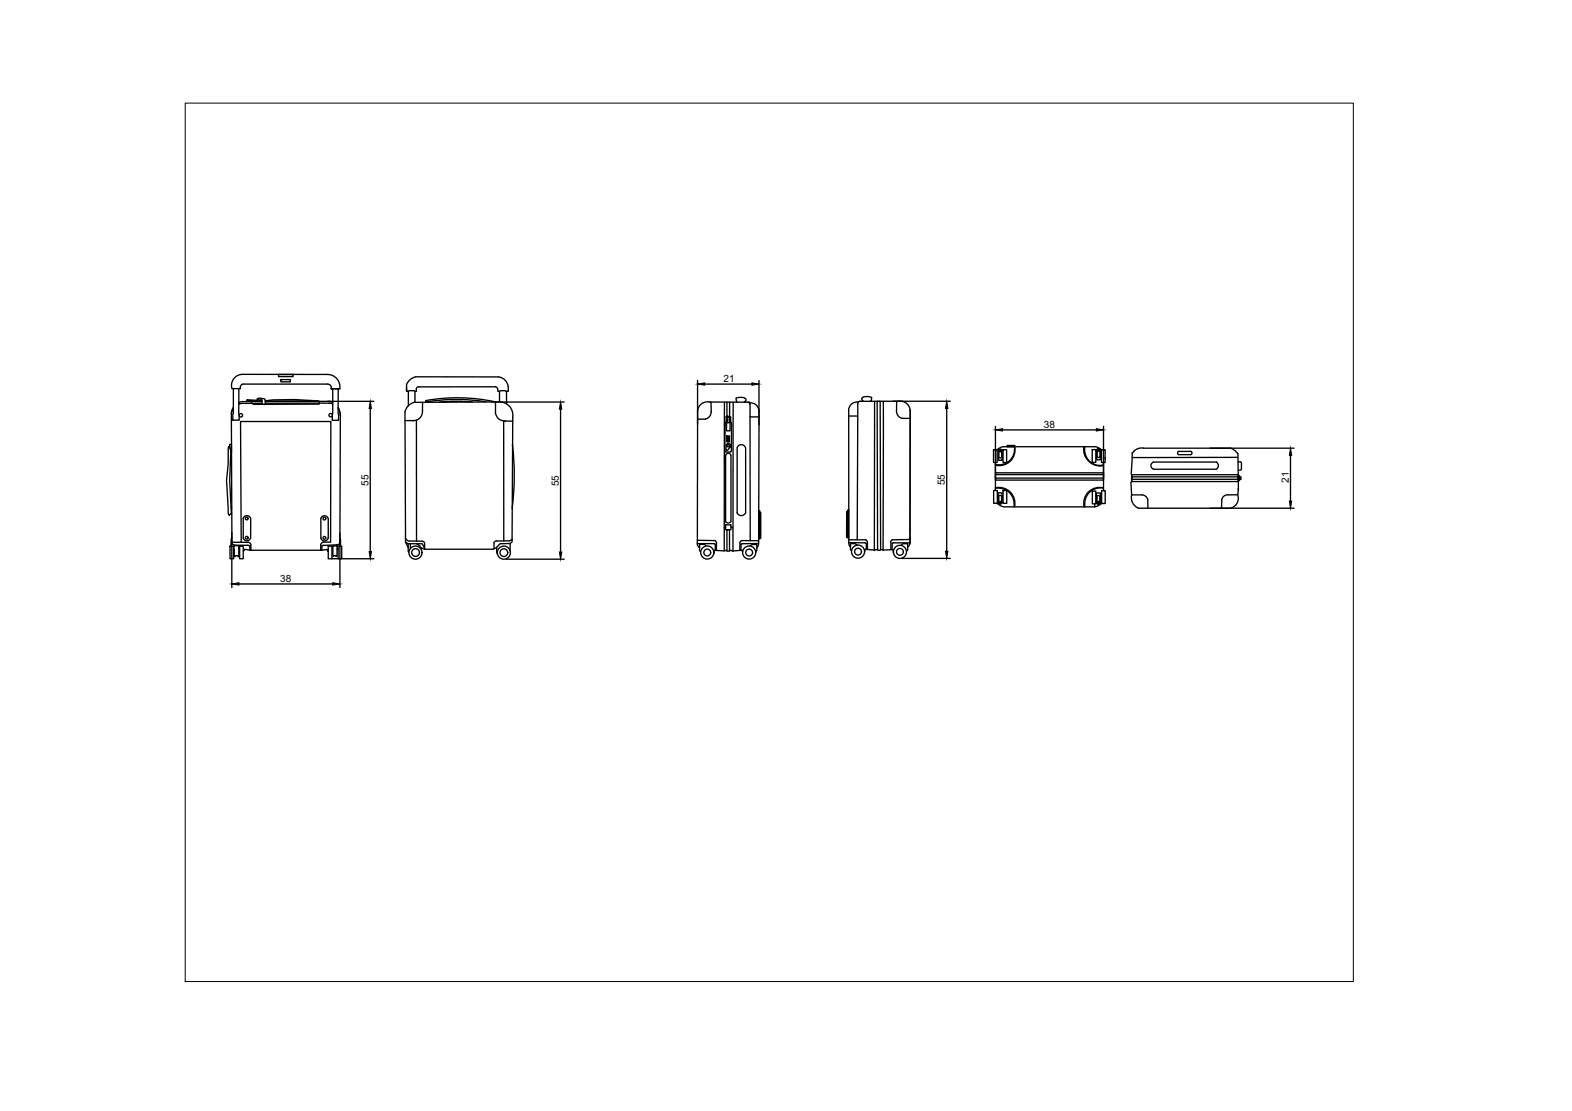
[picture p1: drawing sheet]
<svg xmlns="http://www.w3.org/2000/svg" width="297mm" height="210mm" viewBox="0 0 297 210" stroke-linecap="round" stroke-linejoin="round" font-family="sans-serif">
<defs><g id="words">
<g font-size="1.9">
<text x="136.7" y="72.2">21</text>
<text x="197.3" y="80.9">38</text>
<text x="69.6" y="91.7" transform="rotate(-90 69.6 91.7)">55</text>
<text x="105.6" y="91.8" transform="rotate(-90 105.6 91.8)">55</text>
<text x="178.5" y="91.7" transform="rotate(-90 178.5 91.7)">55</text>
<text x="243.5" y="91.2" transform="rotate(-90 243.5 91.2)">21</text>
<text x="53" y="110">38</text>
</g>
</g></defs>
<!-- layer: 0 -->
<g fill="none" stroke="#000" stroke-width=".25">
<path d="M43.7 78.2l.1 24.3h1.8M44 79.3v.1M44.1 77l-.4 1M44.1 77.2l-.4 1M44.1 73.4l-.1 6h1.2l-.1-6M45.2 78.4a.33 .33 0 0 1 .5-.2 .33 .33 0 0 1 0 .5 .33 .33 0 0 1-.5-.2M45.4 73.4l.1-.5 .4-.3h16l.6 .2 .1 .7M48.6 75.7v-.3l.3-.2 1.1 .1 .2 1.1h-.7l-.1-1-.4 .2-.3-.2 .1 .3M49.5 76.2h-3.6l-.8 .2M49.5 75.8l-3.6 .1-.8 .2M49.5 75.8h-1.9l-.1 .3 .4 .3h12.4v-.2v-.4l-.2-.1-10 .1M49.5 75.7l-2.9-.1 1 .2"/>
<path d="M50.1 76.2h12.1l.7 .1M50.1 75.7a41.5 41.5 0 0 1 10 0M52.6 70.7h2.8v.4h-2.8zM53.1 71.7h1.8v.4h-1.8zM62.2 75.8l.7 .2M62.6 73.5h.1M62.6 73.5l1.6-.1-1.6 .1M62.8 78.3a.33 .33 0 0 0-.5-.1 .33 .33 0 0 0 0 .5 .33 .33 0 0 0 .5-.1M62.9 73.5l-.1 5.9h1.2l-.1-5.9M63.9 77l.3 .7 .1 .8M63.9 77.1l.3 .7 .1 .7M64 79.3l-.1 .1"/>
<path d="M64.2 73.4a2.34 2.34 0 0 0-2.3-2.7h-16a2.11 2.11 0 0 0-2.1 2.7h1.6M64.3 78.5l-.1 24-.1 .3-.3 .1-2.8 .2-.2 .1v.8h-.2M70 77.2v27M70.6 75.8h-20.5M76.5 79.5h1.8M76.8 73.2l.1 .7a1.77 1.77 0 0 1 1.5 .1v2l16-.1M76.8 73.9a2.2 2.2 0 0 1 1.8-2.7h15.6a2.23 2.23 0 0 1 1.8 2.7h-.3M77.2 73.9v2.8M78.4 76a2.42 2.42 0 0 0-1.9 1.9l.1 24.5M78.4 74h.3v-.5a.42 .42 0 0 1 .5-.4h14.4l.4 .2 .1 .6a2.28 2.28 0 0 1 1.6 0v2.4M78.7 79.4v22.8M79.8 77.7a1.7 1.7 0 0 1-1.8 1.8"/>
<path d="M79.8 76v1.8M80.5 76v-.3a33.7 33.7 0 0 1 13.1 .2v2a1.77 1.77 0 0 0 1.9 1.6M89.3 75.9a32.2 32.2 0 0 0-6.3 .1M91.8 75.9a32.2 32.2 0 0 0-11.3 .1M92.8 76h13.8M94.4 75.9a2.51 2.51 0 0 1 2.5 2.9l-.1 23.1M94.4 73.9v2M95.2 79.6v22.6M95.3 79.6h1.6M105.9 77.3v27M131.8 71.9v8.3M133.2 72.6h8.9"/>
<path d="M134.1 76h7.5l.2 .1M134.4 76v1.8M134.4 76a1.92 1.92 0 0 0-2.6 1.6M134.4 77.8a1.4 1.4 0 0 1-1.1 1.4h-1.5v23.5h3.1M136.9 76l-.1 28.1M137 80l-.1 5.1 .3 .3M137.2 79.8l-.2 .2M137.2 78.8v1M137.4 78.6l-.2 .2M137.4 76v2.7h.5v-2.7M137.4 79.3l-.1 .1v1.9M137.4 78.7h.4v1.2h-.4z"/>
<path d="M137.8 79.3l.2 .1-.1 2M137.8 78.7l.3 .1v1l.1 .1M138.2 80v5.2M138.5 76v28.2M140.7 75.2a2.13 2.13 0 0 0-1.6 .1v.5l.2 .2M140.7 75.2l.3 .2v.3l-.3 .3M141.2 76l.3 .1 .2 .3v2.4h1.7M141.6 76.1a1.64 1.64 0 0 1 1.8 1.5l-.1 25.1h-3M141.7 78.8l.1 23.4M143.4 71.9v8.4M160.4 77.5v25l3.1 .1 .2 .1M162.1 78.6l-.1 23.4"/>
<path d="M162.2 75.9a1.64 1.64 0 0 0-1.9 1.6M162.6 75.8l-.4 .1-.1 .3v2.4h-1.7M163.1 75a2.32 2.32 0 0 1 1.6 .1M163.1 75l-.3 .2v.3l.3 .3M164.7 75.1v.5l-.2 .2M165.3 75.8l-.1 28.2M166.9 75.8v28.1M169.4 75.9v1.7a1.34 1.34 0 0 0 1.1 1.4h1.5M169.4 75.9a1.92 1.92 0 0 1 2.6 1.6v1.5M172 77.5h.1M172 79l-.1 23.6-.1 .5-.3 .2M172 79l-.1 23.6h-3.1l-.2 .1"/>
<path d="M178.9 77.2v26.9M179.6 75.8h-17.2M43.3 84.4l.2 .2 .1 .8-.2 5.4 .3 6.2-.3 .2v.2l-.3-.4-.3-6.2 .3-3.2v-2.9zM43.4 84.6v-.6h.3v1.5h-.1M43.7 95.9h.1M43.7 97h.1M47.4 98a.73 .73 0 0 0-.8-.6 .73 .73 0 0 0-.7 .6l.1 3.6a.71 .71 0 0 0 .7 .6 .71 .71 0 0 0 .6-.6M47.4 98v3.6M60.9 97.6a.73 .73 0 0 1 1.1 .4v3.6a.71 .71 0 0 1-.7 .6 .71 .71 0 0 1-.7-.6v-3.6zM96.8 84a47.5 47.5 0 0 1 0 12.1M137.1 99.2h1v.9h-1zM137.1 86v12.5l.5 .3 .5-.3v-12.5"/>
<path d="M137.1 86a.52 .52 0 0 1 .5-.4 .52 .52 0 0 1 .5 .4M137.1 99.6l-.3 .1M137.2 84.1a.43 .43 0 0 1 .6-.3 .43 .43 0 0 1 .1 .7M137.2 84.1v1h.3l.5-.6M137.3 81.3l.6 .1M137.3 82.4h.5v.2h-.5zM137.3 82.8h.5v.3h-.5zM137.3 83.2h.5v.3h-.5zM138.1 99.6l.4 .1M138.2 85.1l-.2 .3h-.8M140.9 84.6a.83 .83 0 0 0-.8-.6 .83 .83 0 0 0-.8 .6v12.3a.87 .87 0 0 0 .8 .5 .87 .87 0 0 0 .8-.5M140.9 84.6v12.3"/>
<path d="M143.4 96.5h.2v5.3h-.2zM143.6 96.8h.1v4.9h-.1zM160 96.7h.1v4.8h-.1zM160.2 96.4h.2v5.2h-.3zM187.7 85h.7v2.4h-.7zM187.8 92.7h.7v2.4h-.7zM188.1 92.2a3 3 0 0 1 3.6 3.5M188.1 92.6l-.1 .1M188.1 92.3a3 3 0 0 1 3.5 3.4M188.1 89.3h20.4v1.4h-20.4zM188.1 89.7h20.4v.6h-20.4zM188.1 80.5v12.1"/>
<path d="M188.4 95.1l.6 .4 .6 .3h17.2v-.6M188.6 95l.4 .3 .4-.3M188.6 95v-1.9h.8v1.9M188.7 93.7a.34 .34 0 0 1 .6 0l-.1 1.2-.2 .3-.3-.3zM188.7 86.4l.3 .1 .3-.1M188.7 85.2v1.2M188.7 85.2l.3-.3 .3 .3M189.3 85.2v1.2M189.3 85.1a.35 .35 0 0 0-.3-.3 .35 .35 0 0 0-.4 .3l.1 1.9h.7v-1.9M189.4 81.2h17.8M189.5 85h.7v2.4h-.7zM189.5 92.7h.7v2.4h-.7z"/>
<path d="M189.6 84.4l-.6 .2-.6 .4M189.6 84.4h17.2M190.3 84.2h1.5v.2h-1.5zM191.7 84.4a2.97 2.97 0 0 1-3.6 3.4M191.7 84.4a2.97 2.97 0 0 1-3.6 3.5M204.8 84.4a3.1 3.1 0 0 0 3.7 3.5M205 84.4a2.98 2.98 0 0 0 3.5 3.5M206.4 84.9h.7v2.5h-.7zM206.4 92.8h.7v2.4h-.7zM206.8 84.4l.7 .2 .6 .4M207.2 85.1v1.8h.7v-1.8M207.2 85a.35 .35 0 0 1 .4-.3 .35 .35 0 0 1 .3 .3"/>
<path d="M207.3 93.7a.34 .34 0 0 1 .5 .1v1.1l-.3 .3-.2-.3zM207.3 85.1v1.2l.3 .1 .2-.1 .1-1.2M207.3 85.1l.3-.2 .2 .2M207.9 95v-1.9h-.7v1.9a.39 .39 0 0 0 .3 .3 .39 .39 0 0 0 .4-.3M208.1 85h.7v2.4h-.7zM208.1 95.1l-.6 .4-.7 .3M208.2 92.7h.6v2.4h-.6zM208.5 92.2a3 3 0 0 0-3.5 3.5M208.5 92.2a3 3 0 0 0-3.6 3.6M208.5 80.5v12.2M208.6 87.4l-.1 .1M208.8 86.5v.2"/>
<path d="M213.8 93.5a2.15 2.15 0 0 0 1.3 2.5M213.8 89.7h20.2v1.3h-20.2zM213.8 90.1h20.2v.5h-20.2zM213.8 93.5h1.9a1.15 1.15 0 0 1 1.2 .8v1.7M213.9 85.6l-.2 4 .1 1.4-.1 .1 .1 2.4M218 88.6a.71 .71 0 0 1-.5-.6 .71 .71 0 0 1 .5-.7h11.8a.78 .78 0 0 1 0 1.3l-11.8 .1M225.1 85.3a.33 .33 0 0 1 0 .6M225.1 85.3h-2.4a.35 .35 0 0 0 0 .6h2.4M228.6 96h15.9M232.5 84.7l.9 .5 .5 .5M233.8 86.4l-19.9 .1M233.9 93.5a1.92 1.92 0 0 1-1.4 2.5h-17.4"/>
<path d="M233.9 87.3h.6l.1 .2v1.1l-.2 .2h-.5M233.9 85.7l.1 6.9M234 89.7a.84 .84 0 0 1 0 1.3M234 92.3l-.2 1.2h-1.7a1.12 1.12 0 0 0-1.3 .9v1.6M234.3 90.1h.2v.5h-.2zM243.8 86v8.7M244.5 84.7h-28.5a2.43 2.43 0 0 0-2.1 .9M43.5 103.2h.6v2.4h-.6zM43.8 102.4a.62 .62 0 0 0 .6 .6M43.8 101.6l-.2 1.6M43.8 100.6v10.4M44.3 103l-.1 .3 .1 1.8 .1 .1 .1-.2h.4l.1 .2 .1-2.1h-.8"/>
<path d="M44.4 103h2.4M45.1 105h.2M45.2 110.3h17.7M45.3 103.2h.7v2.4h-.7zM46.8 103l.4 .3v.7h.2M47.2 104l-1-.2v.2l-.2 .1M60.6 102.9l.5-.5h1.4v-22.8h-17l.1 22.9h1.6l.2 .5v1h13.2M60.6 102.9v1.1M60.8 104l1.1-.2v.3l.1 .1M62 103.2h.7v2.4h-.7zM62.7 105.6h7.9M62.9 103.1h.8v1.9l-.2 .1v-.1h-.5v.1l-.1-.1z"/>
<path d="M63.7 103.7h.2M63.9 103.2h.7v2.4h-.7zM64.2 101.8h.1l.1 1.4M64.2 100.7v10.3M76.6 101.7l.4 .4 .3 .1 2.7 .1 .2 .3v1.2M76.6 102.4l.5 .3h2.7l.4 .9M76.6 102.4l.5 1.1M77.1 102.7v1.6h.2M77.5 102.7v.9M78.7 102.7l.6 .4 .2 .4 .7 .3M79.6 103.5v.3M93.4 102.6v1l-.2 .2h-13"/>
<path d="M93.8 102.2l-.5 .4M93.8 103.4l.1 1 .1 .3M95.7 105.6h10.9M96.3 102.2h-2.5M96.4 102.6v1.4M96.8 101.9l-.6 .3M96.8 101.9v.5l-.4 .3h-1.9l-.7 .8-.6 .3M131.8 102.7v.3l.4 .5M131.8 102.1h3.2M133.4 103.1l-.3-.2h-.9v1.2l.1 .1M134.9 102.7l.2 .1 .1 1.2M135 102.1l.4 .4"/>
<path d="M135.4 102.5v1.5M137.4 104.1v-4h.4v4M139.8 102.6v1.4M140.3 102.7l-.3 .2v1.1M140.3 104.3v-.3l-1.9 .1-.5-.1-.1 .1h-.4l-.1-.1h-2.3l-.1 .7M141.7 103.2l.4-.3h.9v1.1l-.2 .2M143.3 102.7l-.3 .8M143.3 102.2l-3.2-.1-.3 .5M160.4 102.5l.3 .8M160.4 102h3.1l.4 .4M162 103l-.4-.3h-.9v1.2l.2 .1M163.4 104.1l.1-.3 1.9 .1 .4-.1 .1 .2h.4l.1-.2 .4 .1 1.9-.1 .2 .7"/>
<path d="M163.7 102.7v1.1M163.9 102.4v1.4M165.8 103.8l-.1-28h.6l.1 28M168.6 102.7v1.2M168.7 102l-.4 .4v1.5M170.3 103l.3-.3h.9v1.2l-.1 .1M170.5 105.5h9.1M171.9 102.5v.2M171.9 101.9h.1M171.9 101.9l-3.2 .1"/>
<circle cx="46.6" cy="98" r=".26"/>
<circle cx="61.3" cy="98" r=".26"/>
<circle cx="137.6" cy="84.2" r=".22"/>
<circle cx="189" cy="94.9" r=".14"/>
<circle cx="189" cy="85.2" r=".14"/>
<circle cx="207.6" cy="94.9" r=".14"/>
<circle cx="207.6" cy="85.1" r=".14"/>
<circle cx="46.6" cy="101.6" r=".26"/>
<circle cx="61.3" cy="101.6" r=".26"/>
<circle cx="78.5" cy="104.4" r="1.24"/>
<circle cx="78.5" cy="104.4" r=".73"/>
<circle cx="95.2" cy="104.4" r="1.24"/>
<circle cx="95.2" cy="104.4" r=".73"/>
<circle cx="133.6" cy="104.4" r="1.24"/>
<circle cx="133.6" cy="104.4" r=".65"/>
<circle cx="141.6" cy="104.4" r="1.24"/>
<circle cx="141.6" cy="104.4" r=".65"/>
<circle cx="162.1" cy="104.2" r="1.24"/>
<circle cx="162.1" cy="104.2" r=".65"/>
<circle cx="170" cy="104.3" r="1.24"/>
<circle cx="170" cy="104.3" r=".65"/>
</g>
<g fill="#000" stroke="#000" stroke-width=".19">
<path d="M70 75.8l.2 1.4h-.4zM105.9 76l.3 1.3h-.5zM131.8 72.6l1.4-.3v.5zM142.1 72.3l1.3 .3-1.3 .2zM178.9 75.8l.2 1.4h-.4zM188.1 81.2l1.3-.2v.4zM207.2 81l1.3 .2-1.3 .2zM243.8 84.7l.3 1.3h-.5zM243.6 94.7h.5l-.3 1.3zM43.8 110.3l1.4-.2v.4zM62.9 110.1l1.3 .2-1.3 .2zM69.8 104.2h.4l-.2 1.4z"/>
<path d="M105.7 104.3h.5l-.3 1.3zM178.7 104.1h.4l-.2 1.4z"/>
</g>
<path d="M35 19.5h220.7v165.9h-220.7z" fill="none" stroke="#000" stroke-width=".19"/>
<use href="#words"/>
</svg>
